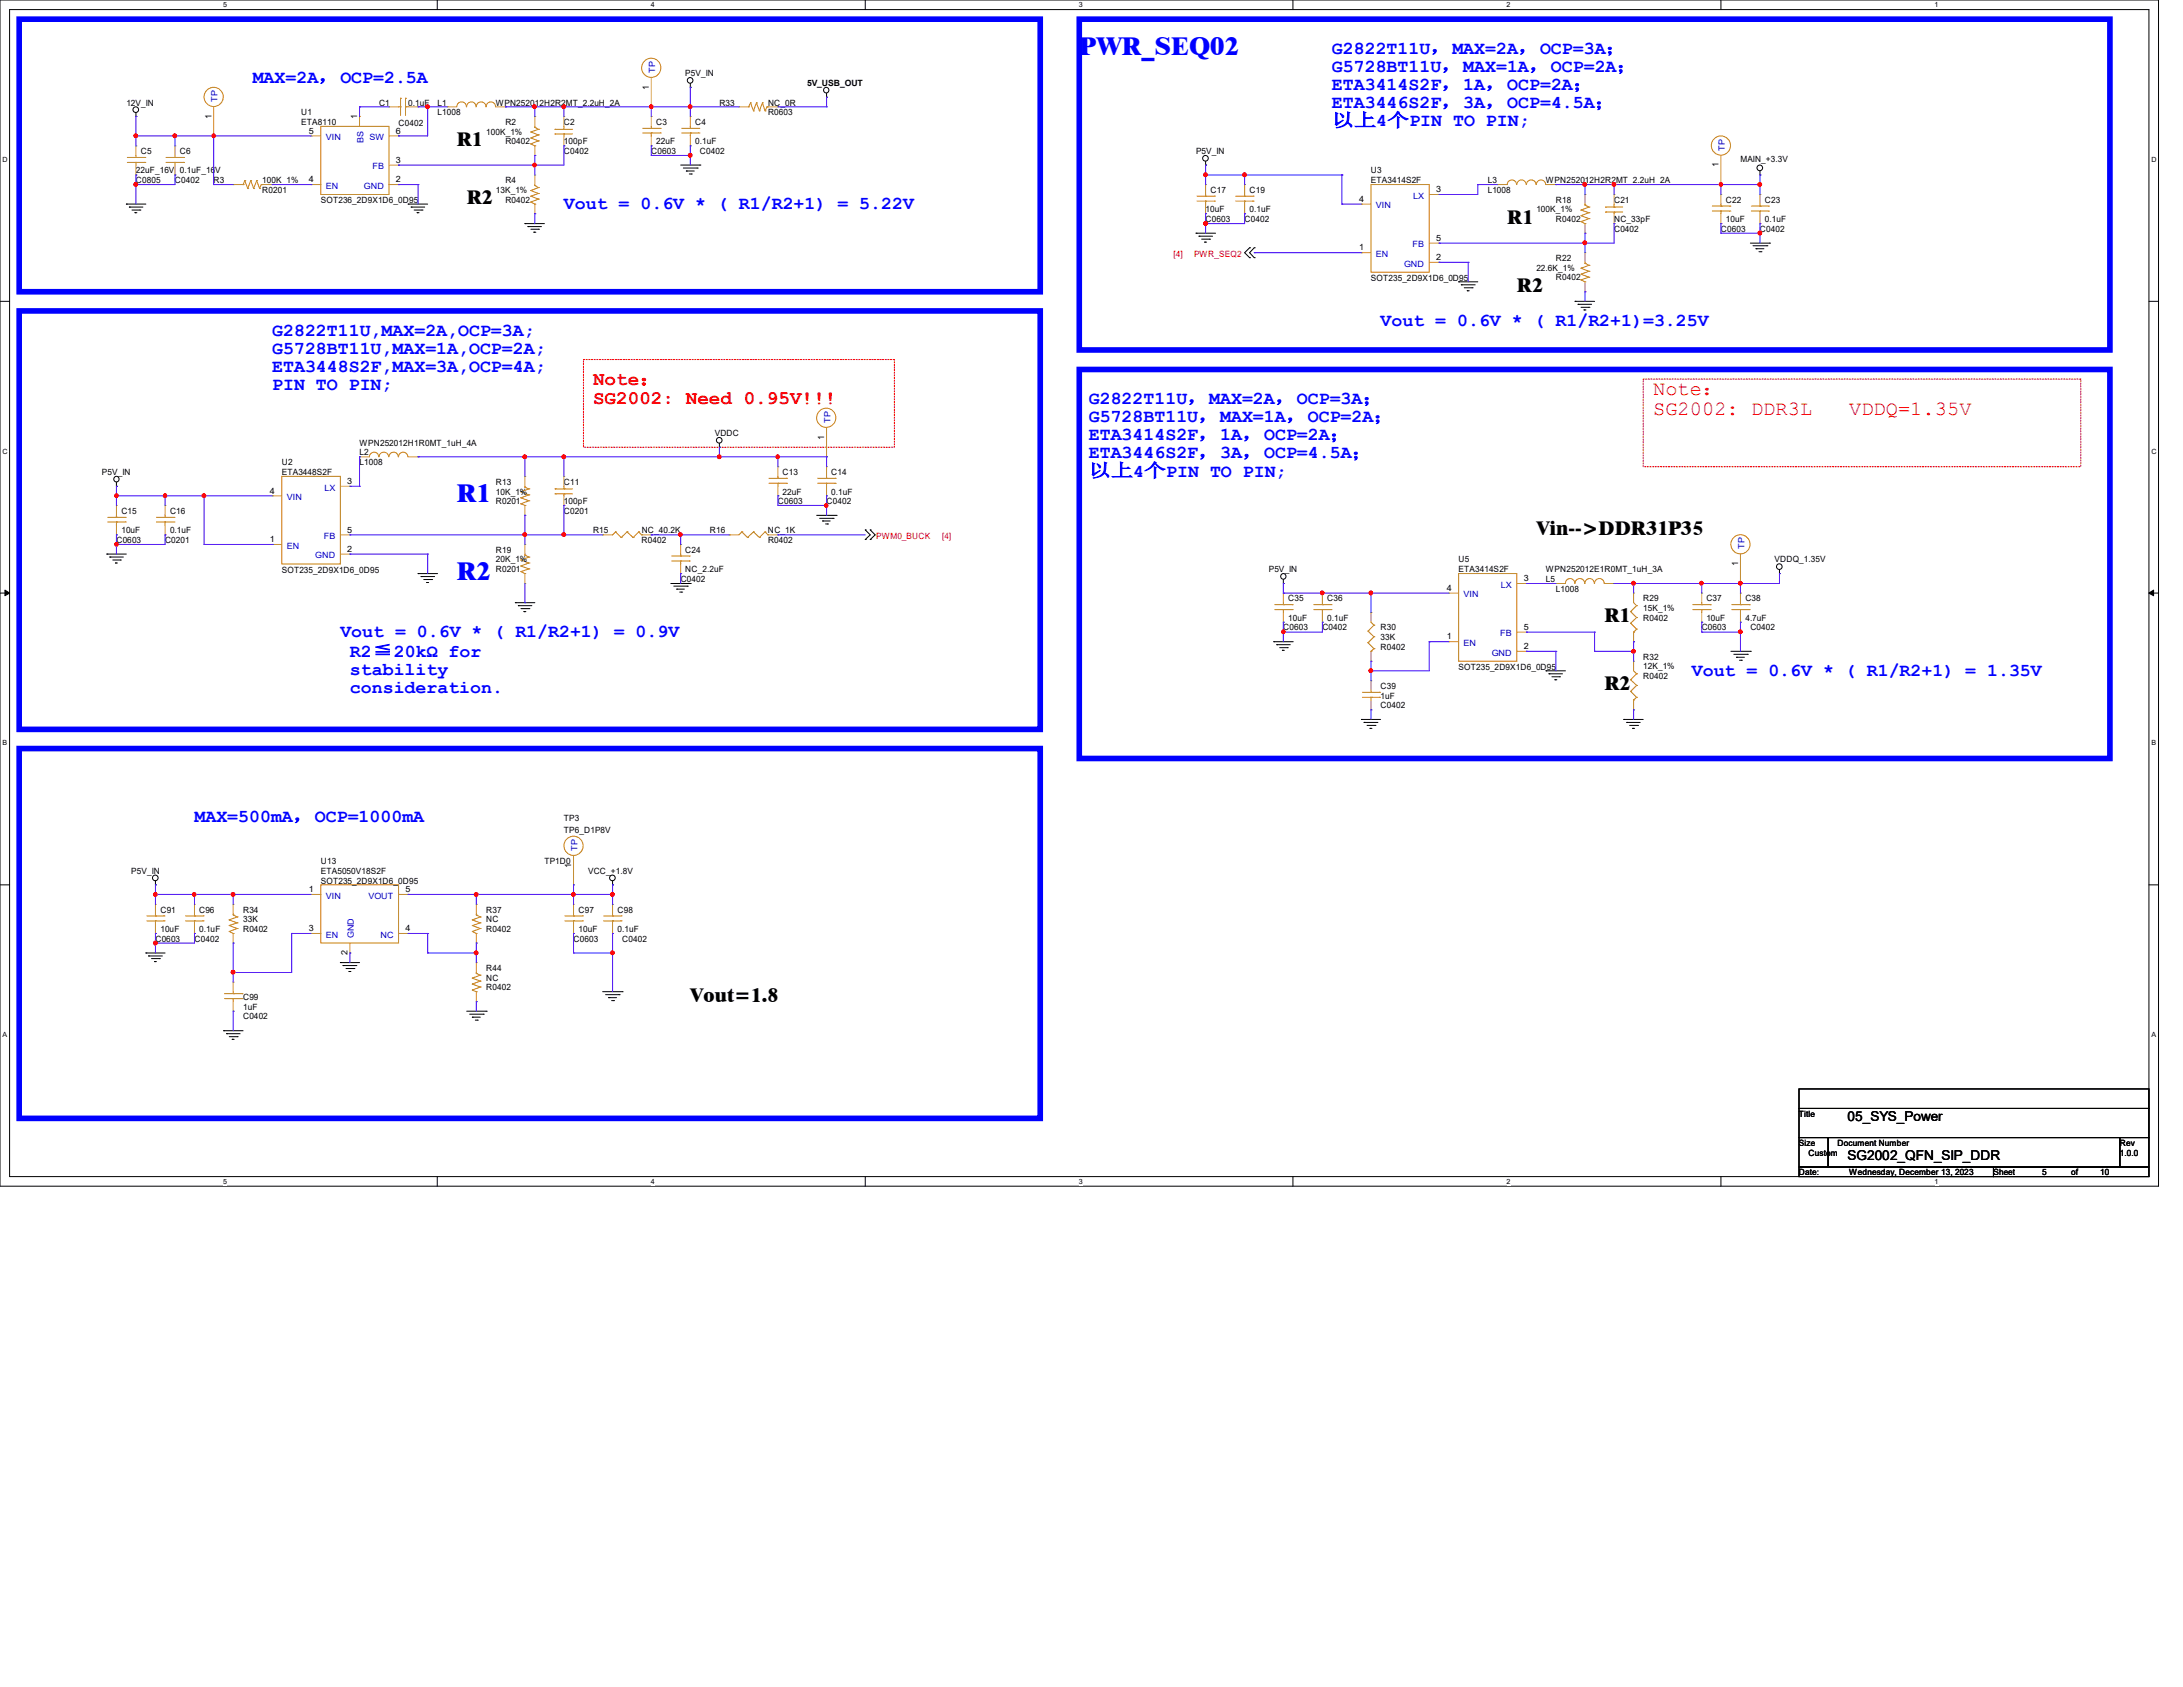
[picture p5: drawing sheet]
<svg xmlns="http://www.w3.org/2000/svg" width="279mm" height="216mm" viewBox="0 0 279 216" stroke-linecap="round" stroke-linejoin="round" font-family="sans-serif">
<defs><g id="words">
<g font-size="3.4" fill="#00f">
<text x="138.1" y="7">PWR_SEQ02</text>
<text x="58.5" y="64.2">R1</text>
<text x="58.5" y="74.2">R2</text>
</g>
<g font-size="2.6">
<text x="58.5" y="18.7">R1</text>
<text x="59.7" y="26.1">R2</text>
<text x="192.9" y="28.6">R1</text>
<text x="194.1" y="37.3">R2</text>
<text x="196.6" y="68.5">Vin--&gt;DDR31P35</text>
<text x="205.4" y="79.6">R1</text>
<text x="205.4" y="88.3">R2</text>
<text x="88.3" y="128.2">Vout=1.8</text>
</g>
<g font-size="2.6" fill="#f00">
<text x="211.6" y="50.6">Note：</text>
<text x="211.6" y="53.2">SG2002: DDR3L</text>
<text x="236.7" y="53.2">VDDQ=1.35V</text>
</g>
<g font-size="2.5" fill="#f00">
<text x="75.9" y="49.3">Note：</text>
<text x="75.9" y="51.7">SG2002: Need 0.95V!!!</text>
</g>
<g font-size="2.3" fill="#00f">
<text x="32.3" y="10.6">MAX=2A，OCP=2.5A</text>
<text x="170.5" y="6.9">G2822T11U，MAX=2A，OCP=3A；</text>
<text x="170.5" y="9.2">G5728BT11U，MAX=1A，OCP=2A；</text>
<text x="170.5" y="11.5">ETA3414S2F，1A，OCP=2A；</text>
<text x="170.5" y="13.8">ETA3446S2F，3A，OCP=4.5A；</text>
<text x="170.5" y="16.2">以上4个PIN TO PIN;</text>
<text x="72.2" y="26.8">Vout = 0.6V * ( R1/R2+1) = 5.22V</text>
<text x="176.7" y="41.7">Vout = 0.6V * ( R1/R2+1)=3.25V</text>
<text x="34.8" y="43">G2822T11U,MAX=2A,OCP=3A;</text>
<text x="34.8" y="45.3">G5728BT11U,MAX=1A,OCP=2A;</text>
<text x="34.8" y="47.6">ETA3448S2F,MAX=3A,OCP=4A;</text>
<text x="34.8" y="50">PIN TO PIN;</text>
<text x="139.4" y="51.7">G2822T11U，MAX=2A，OCP=3A；</text>
<text x="139.4" y="54">G5728BT11U，MAX=1A，OCP=2A；</text>
<text x="139.4" y="56.3">ETA3414S2F，1A，OCP=2A；</text>
<text x="139.4" y="58.7">ETA3446S2F，3A，OCP=4.5A；</text>
<text x="139.4" y="61">以上4个PIN TO PIN;</text>
<text x="43.6" y="81.5">Vout = 0.6V * ( R1/R2+1) = 0.9V</text>
<text x="44.8" y="84">R2≦20kΩ for</text>
<text x="44.8" y="86.4">stability</text>
<text x="44.8" y="88.7">consideration.</text>
<text x="216.5" y="86.5">Vout = 0.6V * ( R1/R2+1) = 1.35V</text>
<text x="24.9" y="105.2">MAX=500mA，OCP=1000mA</text>
</g>
<g font-size="1.7">
<text x="236.5" y="143.5">05_SYS_Power</text>
<text x="236.5" y="148.5">SG2002_QFN_SIP_DDR</text>
</g>
<g font-size="1.1">
<text x="83.1" y="11.5" transform="rotate(-90 83.1 11.5)">1</text>
<text x="87.7" y="9.7">P5V_IN</text>
<text x="103.3" y="11">5V_USB_OUT</text>
<text x="16.2" y="13.5">12V_IN</text>
<text x="27.1" y="15.2" transform="rotate(-90 27.1 15.2)">1</text>
<text x="38.6" y="14.7">U1</text>
<text x="38.6" y="16">ETA8110</text>
<text x="39.5" y="17.1">5</text>
<text x="45.7" y="15.3" transform="rotate(-90 45.7 15.3)">1</text>
<text x="48.5" y="13.5">C1</text>
<text x="50.7" y="17.1">6</text>
<text x="51" y="16.1">C0402</text>
<text x="52.2" y="13.5">0.1uF</text>
<text x="56" y="13.5">L1</text>
<text x="56" y="14.7">L1008</text>
<text x="62.2" y="17.2">100K_1%</text>
<text x="63.5" y="13.5">WPN252012H2R2MT_2.2uH_2A</text>
<text x="64.7" y="16">R2</text>
<text x="72.2" y="16">C2</text>
<text x="84" y="16">C3</text>
<text x="89" y="16">C4</text>
<text x="92.1" y="13.5">R33</text>
<text x="98.3" y="14.7">R0603</text>
<text x="98.3" y="13.5">NC_0R</text>
<text x="17.4" y="22.2">22uF_16V 0.1uF_16V</text>
<text x="17.4" y="23.5">C0805</text>
<text x="18" y="19.7">C5</text>
<text x="22.4" y="23.5">C0402</text>
<text x="23" y="19.7">C6</text>
<text x="27.3" y="23.5">R3</text>
<text x="33.6" y="23.5">100K_1%</text>
<text x="39.5" y="23.3">4</text>
<text x="50.7" y="23.3">2</text>
<text x="50.7" y="20.8">3</text>
<text x="64.7" y="23.5">R4</text>
<text x="64.7" y="18.5">R0402</text>
<text x="72.2" y="18.5">100pF</text>
<text x="72.2" y="19.7">C0402</text>
<text x="83.4" y="19.7">C0603</text>
<text x="84" y="18.5">22uF</text>
<text x="89" y="18.5">0.1uF</text>
<text x="89.6" y="19.7">C0402</text>
<text x="153.1" y="19.7">P5V_IN</text>
<text x="175.5" y="22.2">U3</text>
<text x="175.5" y="23.5">ETA3414S2F</text>
<text x="190.4" y="23.5">L3</text>
<text x="197.9" y="23.5">WPN252012H2R2MT_2.2uH_2A</text>
<text x="220" y="21.4" transform="rotate(-90 220 21.4)">1</text>
<text x="222.8" y="20.7">MAIN_+3.3V</text>
<text x="33.6" y="24.7">R0201</text>
<text x="41.1" y="25.9">SOT236_2D9X1D6_0D95</text>
<text x="63.5" y="24.7">13K_1%</text>
<text x="64.7" y="25.9">R0402</text>
<text x="154.3" y="27.2">10uF</text>
<text x="154.3" y="28.4">C0603</text>
<text x="154.9" y="24.7">C17</text>
<text x="159.3" y="28.4">C0402</text>
<text x="159.9" y="24.7">C19</text>
<text x="159.9" y="27.2">0.1uF</text>
<text x="173.9" y="25.8">4</text>
<text x="183.8" y="24.6">3</text>
<text x="190.4" y="24.7">L1008</text>
<text x="196.6" y="27.2">100K_1%</text>
<text x="199.1" y="25.9">R18</text>
<text x="199.1" y="28.4">R0402</text>
<text x="206.6" y="25.9">C21</text>
<text x="206.6" y="28.4">NC_33pF</text>
<text x="206.6" y="29.7">C0402</text>
<text x="220.3" y="29.7">C0603</text>
<text x="220.9" y="25.9">C22</text>
<text x="220.9" y="28.4">10uF</text>
<text x="225.3" y="29.7">C0402</text>
<text x="225.9" y="25.9">C23</text>
<text x="225.9" y="28.4">0.1uF</text>
<text x="173.9" y="32">1</text>
<text x="183.8" y="33.3">2</text>
<text x="183.8" y="30.8">5</text>
<text x="196.6" y="34.6">22.6K_1%</text>
<text x="199.1" y="33.4">R22</text>
<text x="199.1" y="35.9">R0402</text>
<text x="175.5" y="36">SOT235_2D9X1D6_0D95</text>
<text x="36.1" y="59.5">U2</text>
<text x="46" y="58.3">L2</text>
<text x="46" y="57.1">WPN252012H1R0MT_1uH_4A</text>
<text x="46" y="59.5">L1008</text>
<text x="91.5" y="55.8">VDDC</text>
<text x="105.5" y="56.3" transform="rotate(-90 105.5 56.3)">1</text>
<text x="13" y="60.8">P5V_IN</text>
<text x="15.5" y="65.7">C15</text>
<text x="21.8" y="65.7">C16</text>
<text x="34.5" y="63.2">4</text>
<text x="36.1" y="60.8">ETA3448S2F</text>
<text x="44.4" y="61.9">3</text>
<text x="63.5" y="62">R13</text>
<text x="63.5" y="63.3">10K_1%</text>
<text x="63.5" y="64.5">R0201</text>
<text x="72.2" y="62">C11</text>
<text x="72.2" y="64.5">100pF</text>
<text x="72.2" y="65.7">C0201</text>
<text x="99.6" y="64.5">C0603</text>
<text x="100.2" y="60.8">C13</text>
<text x="100.2" y="63.3">22uF</text>
<text x="105.8" y="64.5">C0402</text>
<text x="106.4" y="60.8">C14</text>
<text x="106.4" y="63.3">0.1uF</text>
<text x="14.9" y="69.5">C0603</text>
<text x="15.5" y="68.2">10uF</text>
<text x="21.1" y="69.5">C0201</text>
<text x="21.8" y="68.2">0.1uF</text>
<text x="34.5" y="69.4">1</text>
<text x="44.4" y="70.6">2</text>
<text x="44.4" y="68.2">5</text>
<text x="63.5" y="70.7">R19</text>
<text x="63.5" y="72">20K_1%</text>
<text x="75.9" y="68.2">R15</text>
<text x="82.1" y="69.5">R0402</text>
<text x="82.1" y="68.2">NC_40.2K</text>
<text x="87.7" y="70.7">C24</text>
<text x="90.8" y="68.2">R16</text>
<text x="98.3" y="68.2">NC_1K</text>
<text x="98.3" y="69.5">R0402</text>
<text x="186.7" y="72">U5</text>
<text x="227.1" y="72">VDDQ_1.35V</text>
<text x="36.1" y="73.4">SOT235_2D9X1D6_0D95</text>
<text x="63.5" y="73.2">R0201</text>
<text x="87.1" y="74.5">C0402</text>
<text x="87.7" y="73.2">NC_2.2uF</text>
<text x="162.4" y="73.2">P5V_IN</text>
<text x="164.9" y="77">C35</text>
<text x="169.9" y="77">C36</text>
<text x="185.2" y="75.6">4</text>
<text x="186.7" y="73.2">ETA3414S2F</text>
<text x="195" y="74.4">3</text>
<text x="197.9" y="74.5">L5</text>
<text x="197.9" y="73.2">WPN252012E1R0MT_1uH_3A</text>
<text x="199.1" y="75.7">L1008</text>
<text x="210.3" y="77">R29</text>
<text x="218.4" y="77">C37</text>
<text x="222.5" y="72.4" transform="rotate(-90 222.5 72.4)">1</text>
<text x="223.4" y="77">C38</text>
<text x="164.3" y="80.7">C0603</text>
<text x="164.9" y="79.5">10uF</text>
<text x="169.2" y="80.7">C0402</text>
<text x="169.9" y="79.5">0.1uF</text>
<text x="176.7" y="80.7">R30</text>
<text x="176.7" y="82">33K</text>
<text x="176.7" y="83.2">R0402</text>
<text x="185.2" y="81.8">1</text>
<text x="195" y="83.1">2</text>
<text x="195" y="80.6">5</text>
<text x="210.3" y="78.2">15K_1%</text>
<text x="210.3" y="79.5">R0402</text>
<text x="217.8" y="80.7">C0603</text>
<text x="218.4" y="79.5">10uF</text>
<text x="223.4" y="79.5">4.7uF</text>
<text x="224" y="80.7">C0402</text>
<text x="176.7" y="88.2">C39</text>
<text x="176.7" y="89.4">1uF</text>
<text x="186.7" y="85.8">SOT235_2D9X1D6_0D95</text>
<text x="210.3" y="84.4">R32</text>
<text x="210.3" y="85.7">12K_1%</text>
<text x="210.3" y="86.9">R0402</text>
<text x="176.7" y="90.6">C0402</text>
<text x="72.2" y="105.1">TP3</text>
<text x="72.2" y="106.6">TP6_D1P8V</text>
<text x="16.8" y="111.8">P5V_IN</text>
<text x="41.1" y="110.6">U13</text>
<text x="41.1" y="111.8">ETA5050V18S2F</text>
<text x="41.1" y="113.1">SOT235_2D9X1D6_0D95</text>
<text x="69.7" y="110.6">TP1D0</text>
<text x="73.1" y="111" transform="rotate(-90 73.1 111)">1</text>
<text x="75.3" y="111.8">VCC_+1.8V</text>
<text x="20.5" y="116.8">C91</text>
<text x="20.5" y="119.3">10uF</text>
<text x="25.5" y="116.8">C96</text>
<text x="25.5" y="119.3">0.1uF</text>
<text x="31.1" y="116.8">R34</text>
<text x="31.1" y="118">33K</text>
<text x="31.1" y="119.3">R0402</text>
<text x="39.5" y="114.2">1</text>
<text x="39.5" y="119.2">3</text>
<text x="51.9" y="119.2">4</text>
<text x="51.9" y="114.2">5</text>
<text x="62.2" y="116.8">R37</text>
<text x="62.2" y="118">NC</text>
<text x="62.2" y="119.3">R0402</text>
<text x="74" y="116.8">C97</text>
<text x="74" y="119.3">10uF</text>
<text x="79" y="116.8">C98</text>
<text x="79" y="119.3">0.1uF</text>
<text x="19.9" y="120.5">C0603</text>
<text x="24.9" y="120.5">C0402</text>
<text x="44.5" y="122.2" transform="rotate(-90 44.5 122.2)">2</text>
<text x="62.2" y="124.2">R44</text>
<text x="62.2" y="125.5">NC</text>
<text x="73.4" y="120.5">C0603</text>
<text x="79.6" y="120.5">C0402</text>
<text x="31.1" y="128">C99</text>
<text x="31.1" y="129.2">1uF</text>
<text x="31.1" y="130.5">C0402</text>
<text x="62.2" y="126.7">R0402</text>
<text x="230.2" y="142.9">Title</text>
<text x="230.2" y="146.6">Size</text>
<text x="231.5" y="147.9">Custom</text>
<text x="235.2" y="146.6">Document Number</text>
<text x="271.3" y="146.6">Rev</text>
<text x="271.3" y="147.9">1.0.0</text>
<text x="230.2" y="150.4">Date:</text>
<text x="236.7" y="150.4">Wednesday, December 13, 2023</text>
<text x="255.1" y="150.4">Sheet</text>
<text x="261.4" y="150.4">5</text>
<text x="265.1" y="150.4">of</text>
<text x="268.8" y="150.4">10</text>
</g>
<g font-size="1.1" fill="#00c">
<text x="83.9" y="9.3" transform="rotate(-90 83.9 9.3)">TP</text>
<text x="27.9" y="13" transform="rotate(-90 27.9 13)">TP</text>
<text x="41.7" y="17.9">VIN</text>
<text x="47.3" y="17.9">SW</text>
<text x="46.5" y="18.3" transform="rotate(-90 46.5 18.3)">BS</text>
<text x="47.7" y="21.7">FB</text>
<text x="220.8" y="19.3" transform="rotate(-90 220.8 19.3)">TP</text>
<text x="41.7" y="24.2">EN</text>
<text x="46.6" y="24.2">GND</text>
<text x="176.1" y="26.7">VIN</text>
<text x="180.9" y="25.4">LX</text>
<text x="176.1" y="32.9">EN</text>
<text x="179.7" y="34.1">GND</text>
<text x="180.8" y="31.7">FB</text>
<text x="106.3" y="54.1" transform="rotate(-90 106.3 54.1)">TP</text>
<text x="36.7" y="64">VIN</text>
<text x="41.5" y="62.8">LX</text>
<text x="36.7" y="70.2">EN</text>
<text x="40.3" y="71.5">GND</text>
<text x="41.4" y="69">FB</text>
<text x="223.3" y="70.3" transform="rotate(-90 223.3 70.3)">TP</text>
<text x="187.3" y="76.5">VIN</text>
<text x="192.1" y="75.2">LX</text>
<text x="187.3" y="82.7">EN</text>
<text x="190.9" y="83.9">GND</text>
<text x="192" y="81.4">FB</text>
<text x="73.9" y="108.9" transform="rotate(-90 73.9 108.9)">TP</text>
<text x="41.7" y="115">VIN</text>
<text x="47.2" y="115">VOUT</text>
<text x="41.7" y="120">EN</text>
<text x="45.3" y="120.1" transform="rotate(-90 45.3 120.1)">GND</text>
<text x="48.7" y="120">NC</text>
</g>
<g font-size="1.1" fill="#f00">
<text x="150.2" y="32.9">[4]</text>
<text x="152.8" y="32.9">PWR_SEQ2</text>
<text x="112.1" y="69">PWM0_BUCK</text>
<text x="120.6" y="69">[4]</text>
</g>
<g font-size=".9">
<text x="28.6" y=".9">5</text>
<text x="83.3" y=".9">4</text>
<text x="138.1" y=".9">3</text>
<text x="192.8" y=".9">2</text>
<text x="247.6" y=".9">1</text>
<text x=".3" y="20.7">D</text>
<text x="275.4" y="20.7">D</text>
<text x=".3" y="58">C</text>
<text x="275.4" y="58">C</text>
<text x=".3" y="95.4">B</text>
<text x="275.4" y="95.4">B</text>
<text x=".3" y="132.7">A</text>
<text x="275.4" y="132.7">A</text>
<text x="28.6" y="151.5">5</text>
<text x="83.3" y="151.5">4</text>
<text x="138.1" y="151.5">3</text>
<text x="192.8" y="151.5">2</text>
<text x="247.6" y="151.5">1</text>
</g>
</g></defs>
<path d="M0 0h276.3v151.8h-276.3zM1.2 1.2h273.8v149.4h-273.8z" fill="none" stroke="#000" stroke-width=".13"/>
<g fill="#fff">
<path d="M28.6 .1h.5v1h-.5z"/>
<path d="M28.6 150.7h.5v1h-.5z"/>
</g>
<path d="M56 0v1.2M56 150.6v1.2" fill="none" stroke="#000" stroke-width=".13"/>
<g fill="#fff">
<path d="M83.3 .1h.5v1h-.5z"/>
<path d="M83.3 150.7h.5v1h-.5z"/>
</g>
<path d="M110.7 0v1.2M110.7 150.6v1.2" fill="none" stroke="#000" stroke-width=".13"/>
<g fill="#fff">
<path d="M138.1 .1h.5v1h-.5z"/>
<path d="M138.1 150.7h.5v1h-.5z"/>
</g>
<path d="M165.5 0v1.2M165.5 150.6v1.2" fill="none" stroke="#000" stroke-width=".13"/>
<g fill="#fff">
<path d="M192.8 .1h.5v1h-.5z"/>
<path d="M192.8 150.7h.5v1h-.5z"/>
</g>
<path d="M220.3 0v1.2M220.3 150.6v1.2" fill="none" stroke="#000" stroke-width=".13"/>
<g fill="#fff">
<path d="M247.6 .1h.5v1h-.5z"/>
<path d="M247.6 150.7h.5v1h-.5z"/>
<path d="M.3 19.9h.7v1h-.7z"/>
<path d="M275.4 19.9h.6v1h-.6z"/>
<path d="M.3 57.2h.7v1.1h-.7z"/>
<path d="M275.4 57.2h.6v1.1h-.6z"/>
</g>
<path d="M0 38.6h1.2M275 38.6h1.3" fill="none" stroke="#000" stroke-width=".13"/>
<g fill="#fff">
<path d="M.3 94.6h.6v1h-.6z"/>
<path d="M275.4 94.6h.6v1h-.6z"/>
</g>
<path d="M0 75.9h1.2M275 75.9h1.3" fill="none" stroke="#000" stroke-width=".13"/>
<path d="M.6 75.5l.6 .4-.6 .3zM275 75.9l.6-.4v.7z" fill="#000" stroke="#000" stroke-width=".13"/>
<g fill="#fff">
<path d="M.3 131.9h.6v1h-.6z"/>
<path d="M275.4 131.9h.5v1h-.5z"/>
</g>
<g fill="none" stroke="#000" stroke-width=".13">
<path d="M17.4 14.9h.1M17.4 14.4v.5M88.3 11.2h.1M88.3 10.7v.5M105.8 12.4h.1M105.8 11.9v.5M16.2 26.1h.1M16.2 26.1h2.5M16.6 26.5h.1M16.6 26.5h1.7M16.9 26.9h1M17.3 27.2h.1"/>
<path d="M17.3 27.2h.2M17.9 26.9h.1M52.2 26.1h.1M52.2 26.1h2.5M52.6 26.5h.1M52.6 26.5h1.8M53 26.9h1M53.4 27.2h.1M53.4 27.2h.2M54 26.9h.1M67.2 28.6h.1M67.2 28.6h2.5"/>
<path d="M67.6 29h.1M67.6 29h1.7M67.9 29.3h1M68.3 29.7h.1M68.3 29.7h.3M68.9 29.3h.1M87.1 21.1h2.5M87.5 21.5h1.7M87.8 21.9h.1M87.8 21.9h1.1M88.2 22.3h.3M88.5 22.3h.1"/>
<path d="M89.2 21.5h.1M89.6 21.1h.1M153.1 29.8h.1M153.1 29.8h2.5M153.5 30.2h.1M153.5 30.2h1.7M153.8 30.6h1M154.2 31h.1M154.2 31h.2M154.3 21.1h.1M154.3 20.7v.4M154.8 30.6h.1"/>
<path d="M159.9 31.7h.1M159.9 33h.1M159.9 31.7l-.6 .6 .6 .7M160.5 31.7h.1M160.5 33h.1M160.5 31.7l-.6 .6 .6 .7M186.7 36.1h.1M186.7 36.1h2.4M187 36.4h.1M187 36.4h1.8M187.4 36.8h1M187.8 37.2h.1"/>
<path d="M187.8 37.2h.2M188.4 36.8h.1M201.6 38.6h.1M201.6 38.6h2.5M202 38.9h.1M202 38.9h1.7M202.4 39.3h1M202.7 39.7h.1M202.7 39.7h.3M203.4 39.3h.1M224 31.1h2.5M224.4 31.5h1.7"/>
<path d="M224.7 31.8h.1M224.7 31.8h1.1M225.1 32.2h.3M225.3 22.4h.1M225.3 21.9v.5M225.4 32.2h.1M226.1 31.5h.1M226.5 31.1h.1M92.1 57.2h.1M92.1 56.7v.5M13.7 70.9h.1M13.7 70.9h2.5"/>
<path d="M14.1 71.3h.1M14.1 71.3h1.7M14.4 71.7h1M14.8 72.1h.1M14.8 72.1h.2M14.9 62.2h.1M14.9 61.7v.5M15.4 71.7h.1M53.5 73.4h.1M53.5 73.4h2.5M53.9 73.8h.1M53.9 73.8h1.7"/>
<path d="M54.2 74.2h1M54.6 74.5h.1M54.6 74.5h.3M55.2 74.2h.1M66 77.1h.1M66 77.1h2.5M66.3 77.5h.1M66.3 77.5h1.8M66.7 77.9h1M67.1 78.3h.1M67.1 78.3h.2M67.7 77.9h.1"/>
<path d="M85.9 74.7h2.4M86.2 75h1.8M86.6 75.4h.1M86.6 75.4h1M87 75.8h.2M87.2 75.8h.1M88 75h.1M88.3 74.7h.1M104.5 66h2.5M104.9 66.3h1.7M105.3 66.7h.1M105.3 66.7h1"/>
<path d="M105.7 67.1h.2M105.9 67.1h.1M106.6 66.3h.1M107 66h.1M110.7 67.8h.1M110.7 69h.1M110.7 67.8l.7 .7-.7 .5M111.4 67.8h.1M111.4 69h.1M111.4 67.8l.6 .7-.6 .5M164.3 74.7h.1M164.3 74.2v.5"/>
<path d="M227.8 73.4h.1M227.8 72.9v.5M163 82.1h.1M163 82.1h2.5M163.4 82.5h.1M163.4 82.5h1.7M163.8 82.9h1M164.1 83.2h.1M164.1 83.2h.3M164.8 82.9h.1M174.2 92.1h.1M174.2 92.1h2.5"/>
<path d="M174.6 92.5h.1M174.6 92.5h1.8M175 92.8h1M175.3 93.2h.1M175.3 93.2h.3M176 92.8h.1M197.9 85.9h.1M197.9 85.9h2.5M198.2 86.2h.1M198.2 86.2h1.8M198.6 86.6h1M199 87h.1"/>
<path d="M199 87h.3M199.6 86.6h.1M207.8 92.1h.1M207.8 92.1h2.5M208.2 92.5h.1M208.2 92.5h1.7M208.6 92.8h1M209 93.2h.1M209 93.2h.2M209.6 92.8h.1M221.5 83.4h2.5M221.9 83.7h1.7"/>
<path d="M222.2 84.1h.1M222.2 84.1h1.1M222.6 84.5h.3M222.9 84.5h.1M223.6 83.7h.1M224 83.4h.1M0 113.2h1.2M19.9 113.2h.1M19.9 112.7v.5M78.4 113.2h.1M78.4 112.7v.5M275 113.2h1.3"/>
<path d="M18.7 122h.1M18.7 122h2.4M19 122.3h.1M19 122.3h1.8M19.4 122.7h1M19.8 123.1h.1M19.8 123.1h.2M20.4 122.7h.1M28.6 131.9h.1M28.6 131.9h2.5M29 132.3h.1M29 132.3h1.7"/>
<path d="M29.3 132.7h1.1M29.7 133h.1M29.7 133h.3M30.4 132.7h.1M43.6 123.2h.1M43.6 123.2h2.4M43.9 123.6h.1M43.9 123.6h1.8M44.3 124h1M44.7 124.3h.1M44.7 124.3h.2M45.3 124h.1"/>
<path d="M59.7 129.4h2.5M60.1 129.8h1.7M60.5 130.2h.1M60.5 130.2h1M60.8 130.6h.3M61.1 130.6h.1M61.8 129.8h.1M62.2 129.4h.1M77.1 126.9h2.5M77.5 127.3h1.7M77.9 127.7h.1M77.9 127.7h1"/>
<path d="M78.3 128.1h.2M78.5 128.1h.1M79.2 127.3h.1M79.6 126.9h.1M230.3 139.4h44.7v2.5h-44.7zM230.3 141.9h44.7v3.7h-44.7zM230.3 145.6h3.7v3.8h-3.7zM230.3 149.4h24.8v1.2h-24.8zM234 145.6h37.3v3.8h-37.3zM255.1 149.4h19.9v1.2h-19.9zM271.3 145.6h3.7v3.8h-3.7z"/>
<circle cx="17.4" cy="14" r=".36"/>
<circle cx="88.3" cy="10.3" r=".36"/>
<circle cx="105.7" cy="11.5" r=".35"/>
<circle cx="154.3" cy="20.3" r=".36"/>
<circle cx="225.2" cy="21.5" r=".36"/>
<circle cx="92.1" cy="56.3" r=".36"/>
<circle cx="14.9" cy="61.3" r=".35"/>
<circle cx="164.2" cy="73.8" r=".35"/>
<circle cx="227.7" cy="72.5" r=".36"/>
<circle cx="19.9" cy="112.4" r=".36"/>
<circle cx="78.4" cy="112.4" r=".36"/>
</g>
<path d="M2.5 2.5h130.6v34.8h-130.6zM138.1 2.5h131.9v42.3h-131.9zM2.5 39.8h130.6v53.5h-130.6zM138.1 47.3h131.9v49.8h-131.9zM2.5 95.8h130.6v47.3h-130.6z" fill="none" stroke="#00f" stroke-width=".72"/>
<path d="M74.7 46h39.8v11.2h-39.8zM210.3 48.5h56v11.2h-56z" fill="none" stroke="#f00" stroke-width=".13"/>
<g fill="none" stroke="#cc8006" stroke-width=".13">
<path d="M17.4 19.9v.3M22.4 19.9v.3M41.1 16.2h8.7v8.7h-8.7zM51 13.7h.3M51.3 13.7h.1M51.3 12.6h.1M51.3 12.6v2.2M51.9 12.6h.1M51.9 13.7h.1M51.9 13.7h.3M51.9 12.6v2.2M59.7 13.7a.61 .61 0 0 0-.6-.7 .61 .61 0 0 0-.6 .7"/>
<path d="M60.9 13.7a.59 .59 0 0 0-.6-.7 .59 .59 0 0 0-.6 .7M62.2 13.7a.61 .61 0 0 0-.6-.7 .61 .61 0 0 0-.6 .7M63.4 13.7a.59 .59 0 0 0-.6-.7 .59 .59 0 0 0-.6 .7M67.9 16.9h.1M67.9 17.7h.1M67.9 18.4h.1M67.9 16.9l1 .4M67.9 17.7l1 .3M67.9 18.4l.6 .3M68.5 18.7h.1M68.5 16.3h.1M68.5 16.2v.1"/>
<path d="M68.5 16.3l.4 .3M68.9 16.6h.1M68.9 17.3h.1M68.9 18h.1M68.9 16.6l-1 .3M68.9 17.3l-1 .4M68.9 18l-1 .4M71 16.6h.1M71 17.1h.1M71 16.6h2.3M71 17.1h2.3M72.2 17.1h.1"/>
<path d="M72.2 16.6h.1M72.2 16.2v.4M72.2 17.1v.3M82.3 17h2.2M82.3 16.4h2.2M83.4 16.4h.1M83.4 17h.1M83.4 16.2v.2M83.4 17v.4M84.5 17h.1M84.5 16.4h.1M87.2 17h2.3"/>
<path d="M87.2 16.4h2.3M88.3 16.4h.1M88.3 17h.1M88.3 16.2v.2M88.3 17v.4M89.5 17h.1M89.5 16.4h.1M95.8 13.7h.1M96.1 13.2h.1M96.1 13.2l.3 1M96.1 13.2l-.3 .5M96.4 14.2h.1"/>
<path d="M96.8 13.2h.1M96.8 13.2l.4 1M96.8 13.2l-.4 1M97.2 14.2h.1M97.6 13.2h.1M97.6 13.2l.3 1M97.6 13.2l-.4 1M97.9 14.2h.1M98.2 13.7h.1M98.2 13.7l-.3 .5M16.3 20.8h2.2M16.3 20.2h2.2"/>
<path d="M17.4 20.2h.1M17.4 20.8h.1M17.4 20.8v.3M18.5 20.8h.1M18.5 20.2h.1M21.3 20.8h2.2M21.3 20.2h2.2M22.4 20.2h.1M22.4 20.8h.1M22.4 20.8v.3M23.5 20.8h.1M23.5 20.2h.1"/>
<path d="M31.1 23.6h.1M31.3 23.1h.1M31.3 23.1l.4 1M31.3 23.1l-.2 .5M31.7 24.1h.1M32.1 23.1h.1M32.1 23.1l.4 1M32.1 23.1l-.4 1M32.5 24.1h.1M32.9 23.1h.1M32.9 23.1l.3 1M32.9 23.1l-.4 1"/>
<path d="M33.2 24.1h.1M33.4 23.6h.1M33.4 23.6l-.2 .5M33.4 23.6h.2M67.9 24.4h.1M67.9 25.1h.1M67.9 25.9h.1M67.9 24.4l1 .4M67.9 25.1l1 .4M67.9 25.9l.6 .2M68.5 26.1h.1M68.5 23.7h.1"/>
<path d="M68.5 23.7l.4 .3M68.5 23.6v.1M68.9 24h.1M68.9 24.8h.1M68.9 25.5h.1M68.9 24l-1 .4M68.9 24.8l-1 .3M68.9 25.5l-1 .4M153.2 25.7h2.2M153.2 25.1h2.2M154.3 25.1h.1M154.3 25.7h.1"/>
<path d="M154.3 24.9v.2M154.3 25.7v.4M155.4 25.7h.1M155.4 25.1h.1M158.2 25.7h2.2M158.2 25.1h2.2M159.3 25.1h.1M159.3 25.7h.1M159.3 24.9v.2M159.3 25.7v.4M160.4 25.7h.1M160.4 25.1h.1"/>
<path d="M175.5 23.6h7.4v11.2h-7.4zM192.9 23.6a.59 .59 0 0 1 .6-.6 .59 .59 0 0 1 .6 .6M194.1 23.6a.59 .59 0 0 1 .6-.6 .59 .59 0 0 1 .6 .6M195.4 23.6a.61 .61 0 0 1 .6-.6 .61 .61 0 0 1 .6 .6M196.6 23.6a.59 .59 0 0 1 .6-.6 .59 .59 0 0 1 .6 .6M202.4 26.9h.1M202.4 27.6h.1M202.4 28.4h.1M202.4 34.3h.1M202.4 35.1h.1M202.4 35.8h.1M202.4 26.9l1 .3"/>
<path d="M202.4 27.6l1 .4M202.4 28.4l.5 .2M202.4 34.3l1 .4M202.4 35.1l1 .4M202.4 35.8l.5 .3M202.9 28.6h.1M202.9 26.2h.1M202.9 36.1h.1M202.9 33.7h.1M202.9 26.2l.5 .3M202.9 26.1v.1M202.9 33.6v.1"/>
<path d="M202.9 33.7l.5 .3M203.4 26.5h.1M203.4 27.2h.1M203.4 28h.1M203.4 34h.1M203.4 34.7h.1M203.4 35.5h.1M203.4 26.5l-1 .4M203.4 27.2l-1 .4M203.4 28l-1 .4M203.4 34l-1 .3M203.4 34.7l-1 .4"/>
<path d="M203.4 35.5l-1 .3M205.5 26.5h.1M205.5 27.1h.1M205.5 26.5h2.2M205.5 27.1h2.2M206.6 27.1h.1M206.6 26.5h.1M206.6 26.1v.4M206.6 27.1v.2M219.2 27h2.2M219.2 26.4h2.2M220.3 26.4h.1"/>
<path d="M220.3 27h.1M220.3 26.1v.3M220.3 27v.3M221.4 27h.1M221.4 26.4h.1M224.2 27h2.2M224.2 26.4h2.2M225.3 26.4h.1M225.3 27h.1M225.3 26.1v.3M225.3 27v.3M226.4 27h.1"/>
<path d="M226.4 26.4h.1M47.3 58.5a.59 .59 0 0 1 .6-.6 .59 .59 0 0 1 .6 .6M48.5 58.5a.61 .61 0 0 1 .6-.6 .61 .61 0 0 1 .6 .6M49.8 58.5a.59 .59 0 0 1 .6-.6 .59 .59 0 0 1 .6 .6M51 58.5a.59 .59 0 0 1 .6-.6 .59 .59 0 0 1 .6 .6M13.8 66.8h2.2M13.8 66.2h2.2M14.9 66.2h.1M14.9 66.8h.1M14.9 66v.2M14.9 66.8v.4M16 66.8h.1"/>
<path d="M16 66.2h.1M20 66.8h2.3M20 66.2h2.3M21.1 66.2h.1M21.1 66.8h.1M21.1 66v.2M21.1 66.8v.4M22.3 66.8h.1M22.3 66.2h.1M36.1 61h7.5v11.2h-7.5zM66.7 62.9h.1M66.7 63.7h.1"/>
<path d="M66.7 64.5h.1M66.7 71.7h.1M66.7 72.4h.1M66.7 73.2h.1M66.7 62.9l1 .4M66.7 63.7l1 .4M66.7 64.5l.5 .2M66.7 71.7l1 .4M66.7 72.4l1 .4M66.7 73.2l.5 .2M67.2 64.7h.1M67.2 62.4h.1"/>
<path d="M67.2 73.4h.1M67.2 71h.1M67.2 62.4l.5 .2M67.2 62.2v.2M67.2 70.9v.1M67.2 71l.5 .3M67.7 62.6h.1M67.7 63.3h.1M67.7 64.1h.1M67.7 71.3h.1M67.7 72.1h.1M67.7 72.8h.1"/>
<path d="M67.7 62.6l-1 .3M67.7 63.3l-1 .4M67.7 64.1l-1 .4M67.7 71.3l-1 .4M67.7 72.1l-1 .3M67.7 72.8l-1 .4M71 62.6h.1M71 63.2h.1M71 62.6h2.3M71 63.2h2.3M72.2 63.2h.1M72.2 62.6h.1"/>
<path d="M72.2 62.2v.4M72.2 63.2v.3M78.8 68.1h.1M78.8 68.1l-.4 .4M78.8 68.1l.7 .7M79.5 68.8h.1M80.3 68.1h.1M80.3 68.1l-.8 .7M80.3 68.1l.7 .7M81 68.8h.1M81.7 68.1h.1M81.7 68.1l-.7 .7"/>
<path d="M81.7 68.1l.4 .4M82.1 68.5h.1M86 71.8h2.2M86 71.2h2.2M87.1 71.2h.1M87.1 71.8h.1M87.1 70.9v.3M87.1 71.8v.4M88.2 71.8h.1M88.2 71.2h.1M95 68.1h.1M95 68.1l-.4 .4"/>
<path d="M95 68.1l.7 .7M95.7 68.8h.1M96.4 68.1h.1M96.4 68.1l-.7 .7M96.4 68.1l.8 .7M97.2 68.8h.1M97.9 68.1h.1M97.9 68.1l-.7 .7M97.9 68.1l.4 .4M98.3 68.5h.1M98.4 61.8h2.3M98.4 61.2h2.3"/>
<path d="M99.6 61.2h.1M99.6 61.8h.1M99.6 61v.2M99.6 61.8v.4M100.7 61.8h.1M100.7 61.2h.1M104.6 61.8h2.3M104.6 61.2h2.3M105.8 61.2h.1M105.8 61.8h.1M105.8 61v.2M105.8 61.8v.4"/>
<path d="M106.9 61.8h.1M106.9 61.2h.1M163.2 78h2.2M163.2 77.4h2.2M164.3 77.4h.1M164.3 78h.1M164.3 77.1v.3M164.3 78v.4M165.4 78h.1M165.4 77.4h.1M168.1 78h2.2M168.1 77.4h2.2"/>
<path d="M169.2 77.4h.1M169.2 78h.1M169.2 77.1v.3M169.2 78v.4M170.3 78h.1M170.3 77.4h.1M175.5 79.6l.4 .4M186.7 73.4h7.4v11.2h-7.4zM201.5 74.7a.59 .59 0 0 0-.5-.7 .59 .59 0 0 0-.6 .7M202.8 74.7a.61 .61 0 0 0-.6-.7 .61 .61 0 0 0-.6 .7M204 74.7a.59 .59 0 0 0-.5-.7 .59 .59 0 0 0-.6 .7M205.3 74.7a.61 .61 0 0 0-.6-.7 .61 .61 0 0 0-.6 .7"/>
<path d="M208.7 78.3h.1M208.7 79.8h.1M208.7 78.3l.8 .7M208.7 79.8l.8 .7M209.1 77.1l.4 .4M209.5 77.5h.1M209.5 79h.1M209.5 77.5l-.8 .8M209.5 79l-.8 .8M216.7 78h2.2M216.7 77.4h2.2M217.8 77.4h.1"/>
<path d="M217.8 78h.1M217.8 77.1v.3M217.8 78v.4M218.9 78h.1M218.9 77.4h.1M221.7 78h2.2M221.7 77.4h2.2M222.8 77.4h.1M222.8 78h.1M222.8 77.1v.3M222.8 78v.4M223.9 78h.1"/>
<path d="M223.9 77.4h.1M174.4 89.2h2.2M174.4 88.6h2.2M175.1 80.8h.1M175.1 82.3h.1M175.1 80.8l.8 .7M175.1 82.3l.8 .7M175.5 88.6h.1M175.5 89.2h.1M175.5 83.4h.1M175.5 88.3v.3M175.5 89.2v.4"/>
<path d="M175.9 80h.1M175.9 81.5h.1M175.9 83h.1M175.9 80l-.8 .8M175.9 81.5l-.8 .8M175.9 83l-.4 .4M176.6 89.2h.1M176.6 88.6h.1M208.7 87h.1M208.7 88.5h.1M208.7 87l.8 .7M208.7 88.5l.8 .7"/>
<path d="M209.1 89.6h.1M209.1 80.9h.1M209.1 85.9l.4 .3M209.5 86.2h.1M209.5 87.7h.1M209.5 89.2h.1M209.5 80.5h.1M209.5 86.2l-.8 .8M209.5 87.7l-.8 .8M209.5 89.2l-.4 .4M209.5 80.5l-.4 .4M18.8 117.9h2.2"/>
<path d="M18.8 117.2h2.2M19.9 117.2h.1M19.9 117.9h.1M19.9 117v.2M19.9 117.9v.3M21 117.9h.1M21 117.2h.1M23.7 117.9h2.3M23.7 117.2h2.3M24.9 117.2h.1M24.9 117.9h.1M24.9 117v.2"/>
<path d="M24.9 117.9v.3M26 117.9h.1M26 117.2h.1M29.3 117.7h.1M29.3 118.4h.1M29.3 119.2h.1M29.3 117.7l1.1 .4M29.3 118.4l1.1 .4M29.3 119.2l.5 .3M29.8 119.5h.1M29.8 117.1h.1M29.8 117v.1"/>
<path d="M29.8 117.1l.6 .2M30.4 117.3h.1M30.4 118.1h.1M30.4 118.8h.1M30.4 117.3l-1.1 .4M30.4 118.1l-1.1 .3M30.4 118.8l-1.1 .4M41.1 113.2h9.9v7.5h-9.9zM60.5 117.7h.1M60.5 118.4h.1M60.5 119.2h.1M60.5 117.7l1 .4"/>
<path d="M60.5 118.4l1 .4M60.5 119.2l.5 .3M61 119.5h.1M61 117.1h.1M61 117v.1M61 117.1l.5 .2M61.5 117.3h.1M61.5 118.1h.1M61.5 118.8h.1M61.5 117.3l-1 .4M61.5 118.1l-1 .3M61.5 118.8l-1 .4"/>
<path d="M72.3 117.9h2.2M72.3 117.2h2.2M73.4 117.2h.1M73.4 117.9h.1M73.4 117v.2M73.4 117.9v.3M74.5 117.9h.1M74.5 117.2h.1M77.3 117.9h2.2M77.3 117.2h2.2M78.4 117.2h.1M78.4 117.9h.1"/>
<path d="M78.4 117v.2M78.4 117.9v.3M79.5 117.9h.1M79.5 117.2h.1M28.7 127.8h2.3M28.7 127.2h2.3M29.8 127.2h.1M29.8 127.8h.1M29.8 126.9v.3M29.8 127.8v.4M31 127.8h.1M31 127.2h.1"/>
<path d="M60.5 125.2h.1M60.5 125.9h.1M60.5 126.7h.1M60.5 125.2l1 .4M60.5 125.9l1 .4M60.5 126.7l.5 .2M61 126.9h.1M61 124.6h.1M61 124.6l.5 .2M61 124.5v.1M61.5 124.8h.1M61.5 125.6h.1"/>
<path d="M61.5 126.3h.1M61.5 124.8l-1 .4M61.5 125.6l-1 .3M61.5 126.3l-1 .4"/>
<circle cx="27.3" cy="12.4" r="1.23"/>
<circle cx="83.4" cy="8.7" r="1.23"/>
<circle cx="220.3" cy="18.6" r="1.23"/>
<circle cx="105.7" cy="53.5" r="1.23"/>
<circle cx="222.8" cy="69.7" r="1.23"/>
<circle cx="73.4" cy="108.2" r="1.23"/>
</g>
<g fill="none" stroke="#a84" stroke-width=".13">
<path d="M17.4 18.7h.1M17.4 18.7v1.2M22.4 18.7h.1M22.4 18.7v1.2M27.3 17.4h.1M27.3 13.7v3.7M39.8 17.4h.1M39.8 17.4h1.3M46 14.9h.1M46 14.9v1.3M49.8 13.7h.1M49.8 17.4h1.2"/>
<path d="M49.8 13.7h1.2M51 17.4h.1M52.2 13.7h1.3M53.5 13.7h.1M57.2 13.7h.1M57.2 13.7h1.3M63.5 13.7h1.2M64.7 13.7h.1M68.5 19.9h.1M68.5 14.9h.1M68.5 14.9v1.3M68.5 18.7v1.2"/>
<path d="M72.2 18.7h.1M72.2 14.9h.1M72.2 14.9v1.3M72.2 17.4v1.3M83.4 14.9h.1M83.4 18.7h.1M83.4 13.7h.1M83.4 9.9v3.8M83.4 14.9v1.3M83.4 17.4v1.3M88.3 14.9h.1M88.3 18.7h.1"/>
<path d="M88.3 14.9v1.3M88.3 17.4v1.3M94.6 13.7h.1M94.6 13.7h1.2M98.3 13.7h1.3M99.6 13.7h.1M220.3 19.9v3.7M17.4 22.4h.1M17.4 21.1v1.3M22.4 22.4h.1M22.4 21.1v1.3M29.8 23.6h.1"/>
<path d="M29.8 23.6h1.3M33.6 23.6h1.2M34.8 23.6h.1M39.8 23.6h.1M39.8 23.6h1.3M49.8 23.6h1.2M49.8 21.1h1.2M51 23.6h.1M51 21.1h.1M68.5 27.3h.1M68.5 22.4h.1M68.5 22.4v1.2"/>
<path d="M68.5 26.1v1.2M154.3 23.6h.1M154.3 27.3h.1M154.3 23.6v1.3M154.3 26.1v1.2M159.3 23.6h.1M159.3 27.3h.1M159.3 23.6v1.3M159.3 26.1v1.2M174.2 32.3h.1M174.2 26.1h.1M174.2 32.3h1.3"/>
<path d="M174.2 26.1h1.3M182.9 33.6h1.3M182.9 24.9h1.3M182.9 31.1h1.3M184.2 33.6h.1M184.2 24.9h.1M184.2 31.1h.1M191.6 23.6h.1M191.6 23.6h1.3M197.9 23.6h1.2M199.1 23.6h.1M202.9 29.8h.1"/>
<path d="M202.9 24.9h.1M202.9 37.3h.1M202.9 32.3h.1M202.9 24.9v1.2M202.9 28.6v1.2M202.9 32.3v1.3M202.9 36.1v1.2M206.6 28.6h.1M206.6 24.9h.1M206.6 24.9v1.2M206.6 27.3v1.3M220.3 23.6h.1"/>
<path d="M220.3 24.9h.1M220.3 28.6h.1M220.3 24.9v1.2M220.3 27.3v1.3M225.3 24.9h.1M225.3 28.6h.1M225.3 24.9v1.2M225.3 27.3v1.3M46 58.5h.1M46 58.5h1.3M52.2 58.5h1.3M53.5 58.5h.1"/>
<path d="M99.6 59.7h.1M99.6 59.7v1.3M105.8 58.5h.1M105.8 59.7h.1M105.8 54.7v3.8M105.8 59.7v1.3M14.9 64.7h.1M14.9 68.5h.1M14.9 64.7v1.3M14.9 67.2v1.3M21.1 64.7h.1M21.1 68.5h.1"/>
<path d="M21.1 64.7v1.3M21.1 67.2v1.3M34.8 69.7h.1M34.8 63.5h.1M34.8 69.7h1.3M34.8 63.5h1.3M43.6 68.5h1.2M43.6 70.9h1.2M43.6 62.2h1.2M44.8 70.9h.1M44.8 62.2h.1M44.8 68.5h.1"/>
<path d="M67.2 66h.1M67.2 61h.1M67.2 74.7h.1M67.2 69.7h.1M67.2 61v1.2M67.2 64.7v1.3M67.2 69.7v1.2M67.2 73.4v1.3M72.2 64.7h.1M72.2 61h.1M72.2 61v1.2M72.2 63.5v1.2"/>
<path d="M77.1 68.5h.1M77.1 68.5h1.3M82.1 68.5h1.3M83.4 68.5h.1M87.1 69.7h.1M87.1 73.4h.1M87.1 69.7v1.2M87.1 72.2v1.2M93.3 68.5h.1M93.3 68.5h1.3M98.3 68.5h1.3M99.6 68.5h.1"/>
<path d="M99.6 63.5h.1M99.6 62.2v1.3M105.8 63.5h.1M105.8 62.2v1.3M164.3 75.9h.1M164.3 79.6h.1M164.3 75.9v1.2M164.3 78.4v1.2M169.2 75.9h.1M169.2 79.6h.1M169.2 75.9v1.2M169.2 78.4v1.2"/>
<path d="M175.5 78.4h.1M175.5 78.4v1.2M185.4 75.9h.1M185.4 75.9h1.3M194.1 74.7h1.3M195.4 74.7h.1M199.1 74.7h.1M199.1 74.7h1.3M205.4 74.7h1.2M206.6 74.7h.1M209.1 75.9h.1M209.1 75.9v1.2"/>
<path d="M217.8 75.9h.1M217.8 79.6h.1M217.8 75.9v1.2M217.8 78.4v1.2M222.8 75.9h.1M222.8 79.6h.1M222.8 74.7h.1M222.8 70.9v3.8M222.8 75.9v1.2M222.8 78.4v1.2M175.5 87.1h.1M175.5 90.8h.1"/>
<path d="M175.5 84.6h.1M175.5 83.4v1.2M175.5 87.1v1.2M175.5 89.6v1.2M185.4 82.1h.1M185.4 82.1h1.3M194.1 83.4h1.3M194.1 80.9h1.3M195.4 83.4h.1M195.4 80.9h.1M209.1 84.6h.1M209.1 90.8h.1"/>
<path d="M209.1 82.1h.1M209.1 80.9v1.2M209.1 84.6v1.3M209.1 89.6v1.2M19.9 115.7h.1M19.9 119.5h.1M19.9 115.7v1.3M19.9 118.2v1.3M24.9 115.7h.1M24.9 119.5h.1M24.9 115.7v1.3M24.9 118.2v1.3"/>
<path d="M29.8 115.7h.1M29.8 115.7v1.3M29.8 119.5v1.2M39.8 114.5h.1M39.8 119.5h.1M39.8 114.5h1.3M39.8 119.5h1.3M51 114.5h1.2M51 119.5h1.2M52.2 119.5h.1M52.2 114.5h.1M61 115.7h.1"/>
<path d="M61 115.7v1.3M61 119.5v1.2M73.4 115.7h.1M73.4 119.5h.1M73.4 113.2h.1M73.4 109.5v3.7M73.4 115.7v1.3M73.4 118.2v1.3M78.4 115.7h.1M78.4 119.5h.1M78.4 115.7v1.3M78.4 118.2v1.3"/>
<path d="M29.8 125.7h.1M29.8 129.4h.1M29.8 120.7h.1M29.8 125.7v1.2M29.8 128.2v1.2M44.8 122h.1M44.8 120.7v1.3M61 128.2h.1M61 123.2h.1M61 120.7h.1M61 123.2v1.3M61 126.9v1.3"/>
</g>
<g fill="none" stroke="#4200ff" stroke-width=".13">
<path d="M17.4 14.9h.1M17.4 17.4h.1M17.4 14.9v3.8M17.4 17.4h22.4M22.4 17.4h.1M22.4 17.4v1.3M27.3 17.4h.1M27.3 17.4v6.2M46 13.7h.1M46 13.7h3.8M46 13.7v1.2M51 17.4h.1"/>
<path d="M53.5 13.7h.1M53.5 13.7h3.7M54.7 13.7h.1M54.7 13.7v3.7h-3.7M64.7 13.7h.1M64.7 13.7h29.9M68.5 13.7h.1M68.5 19.9h.1M68.5 13.7v1.2M68.5 19.9v2.5M72.2 13.7h.1M72.2 18.7h.1"/>
<path d="M72.2 13.7v1.2M72.2 18.7v2.4h-21.2M83.4 13.7h.1M83.4 18.7h.1M83.4 19.9h.1M83.4 13.7v1.2M83.4 18.7v1.2M83.4 19.9h4.9M88.3 11.2h.1M88.3 13.7h.1M88.3 18.7h.1M88.3 19.9h.1"/>
<path d="M88.3 11.2v3.7M88.3 18.7v2.4M99.6 13.7h6.2M105.8 12.4h.1M105.8 13.7h.1M105.8 12.4v1.3M17.4 22.4h.1M17.4 23.6h.1M17.4 22.4v3.7M22.4 22.4h.1M22.4 22.4v1.2h-5M27.3 23.6h.1"/>
<path d="M27.3 23.6h2.5M34.8 23.6h5M39.8 23.6h.1M51 21.1h.1M51 23.6h.1M51 23.6h2.5M53.5 23.6h.1M53.5 23.6v2.5M68.5 21.1h.1M68.5 27.3h.1M68.5 27.3v1.3M154.3 21.1h.1"/>
<path d="M154.3 22.4h.1M154.3 27.3h.1M154.3 28.6h.1M154.3 21.1v2.5M154.3 27.3v2.5M154.3 22.4h17.4M159.3 27.3h.1M159.3 22.4h.1M159.3 22.4v1.2M159.3 27.3v1.3h-5M160.5 32.3h.1M160.5 32.3h13.7"/>
<path d="M171.7 26.1h.1M171.7 22.4h.1M171.7 26.1h2.5M171.7 22.4v3.7M184.2 24.9h.1M184.2 31.1h.1M184.2 33.6h.1M184.2 33.6h3.7M187.9 33.6h.1M187.9 33.6v2.5M189.1 23.6h.1M189.1 23.6h2.5"/>
<path d="M189.1 23.6v1.3h-4.9M199.1 23.6h.1M199.1 23.6h26.2M202.9 23.6h.1M202.9 29.8h.1M202.9 31.1h.1M202.9 37.3h.1M202.9 23.6v1.3M202.9 29.8v2.5M202.9 37.3v1.3M206.6 23.6h.1M206.6 28.6h.1"/>
<path d="M206.6 23.6v1.3M206.6 28.6v2.5h-22.4M220.3 23.6h.1M220.3 28.6h.1M220.3 29.8h.1M220.3 23.6v1.3M220.3 28.6v1.2M220.3 29.8h5M225.3 22.4h.1M225.3 23.6h.1M225.3 28.6h.1M225.3 29.8h.1"/>
<path d="M225.3 22.4v2.5M225.3 28.6v2.5M46 58.5h.1M46 58.5v3.7M53.5 58.5h.1M53.5 58.5h52.3M67.2 58.5h.1M67.2 58.5v2.5M72.2 58.5h.1M72.2 58.5v2.5M92.1 57.2h.1M92.1 58.5h.1"/>
<path d="M92.1 57.2v1.3M99.6 58.5h.1M99.6 58.5v1.2M105.8 58.5h.1M105.8 58.5v1.2M14.9 62.2h.1M14.9 63.5h.1M14.9 68.5h.1M14.9 69.7h.1M14.9 62.2v2.5M14.9 68.5v2.4M14.9 63.5h19.9"/>
<path d="M21.1 63.5h.1M21.1 68.5h.1M21.1 63.5v1.2M21.1 68.5v1.2h-6.2M26.1 63.5h.1M26.1 69.7h.1M26.1 63.5v6.2M26.1 69.7h8.7M34.8 69.7h.1M44.8 68.5h.1M44.8 70.9h.1M44.8 62.2h1.2"/>
<path d="M44.8 68.5h32.3M44.8 70.9h9.9M46 62.2h.1M54.7 70.9h.1M54.7 70.9v2.5M67.2 66h.1M67.2 68.5h.1M67.2 77.1h.1M67.2 66v3.7M67.2 74.7v2.4M72.2 64.7h.1M72.2 68.5h.1"/>
<path d="M72.2 64.7v3.8M83.4 68.5h.1M83.4 68.5h9.9M87.1 68.5h.1M87.1 73.4h.1M87.1 68.5v1.2M87.1 73.4v1.3M99.6 68.5h.1M99.6 63.5h.1M99.6 64.7h.1M99.6 68.5h11.1M99.6 63.5v1.2"/>
<path d="M99.6 64.7h6.2M105.8 63.5h.1M105.8 64.7h.1M105.8 63.5v2.5M164.3 74.7h.1M164.3 75.9h.1M164.3 79.6h.1M164.3 74.7v1.2M164.3 79.6v2.5M164.3 75.9h21.1M169.2 75.9h.1M169.2 79.6h.1"/>
<path d="M169.2 79.6v1.3h-4.9M175.5 75.9h.1M175.5 75.9v2.5M195.4 74.7h.1M195.4 74.7h3.7M206.6 74.7h.1M209.1 74.7h.1M209.1 74.7v1.2M217.8 74.7h.1M217.8 79.6h.1M217.8 74.7v1.2M217.8 79.6v1.3"/>
<path d="M222.8 74.7h.1M222.8 79.6h.1M222.8 74.7v1.2M222.8 79.6v3.8M227.8 73.4h.1M227.8 73.4v1.3h-21.2M164.3 80.9h.1M175.5 84.6h.1M175.5 85.9h.1M175.5 90.8h.1M175.5 84.6v2.5M175.5 90.8v1.3"/>
<path d="M182.9 82.1h.1M182.9 82.1h2.5M182.9 82.1v3.8h-7.4M195.4 80.9h.1M195.4 83.4h.1M195.4 80.9h8.7M195.4 83.4h3.7M199.1 83.4h.1M199.1 83.4v2.5M204.1 80.9h.1M204.1 83.4h.1M204.1 80.9v2.5"/>
<path d="M204.1 83.4h5M209.1 82.1h.1M209.1 83.4h.1M209.1 90.8h.1M209.1 82.1v2.5M209.1 90.8v1.3M217.8 80.9h.1M217.8 80.9h5M222.8 80.9h.1M19.9 113.2h.1M19.9 114.5h.1M19.9 119.5h.1"/>
<path d="M19.9 113.2v2.5M19.9 119.5v2.5M19.9 114.5h19.9M24.9 114.5h.1M24.9 119.5h.1M24.9 114.5v1.2M24.9 119.5v1.2h-5M29.8 114.5h.1M29.8 114.5v1.2M37.3 119.5h.1M37.3 119.5h2.5M37.3 119.5v5h-7.5"/>
<path d="M52.2 114.5h.1M52.2 119.5h.1M52.2 114.5h26.2M52.2 119.5h2.5M54.7 119.5h.1M54.7 119.5v2.5M61 114.5h.1M61 114.5v1.2M73.4 113.2h.1M73.4 114.5h.1M73.4 119.5h.1M73.4 113.2v2.5"/>
<path d="M73.4 119.5v2.5M78.4 113.2h.1M78.4 114.5h.1M78.4 119.5h.1M78.4 113.2v2.5M78.4 119.5v7.4M19.9 120.7h.1M29.8 120.7h.1M29.8 124.5h.1M29.8 129.4h.1M29.8 120.7v5M29.8 129.4v2.5"/>
<path d="M44.8 122h.1M44.8 122v1.2M54.7 122h.1M54.7 122h6.3M61 120.7h.1M61 122h.1M61 128.2h.1M61 120.7v2.5M61 128.2v1.2M73.4 122h.1M73.4 122h5M78.4 122h.1"/>
</g>
<g fill="#f00" stroke="#f00" stroke-width=".13">
<circle cx="22.4" cy="17.4" r=".23"/>
<circle cx="17.4" cy="17.4" r=".23"/>
<circle cx="17.4" cy="23.6" r=".23"/>
<circle cx="54.7" cy="13.7" r=".23"/>
<circle cx="72.2" cy="13.7" r=".23"/>
<circle cx="68.4" cy="13.6" r=".22"/>
<circle cx="88.3" cy="13.7" r=".23"/>
<circle cx="83.3" cy="13.6" r=".22"/>
<circle cx="27.3" cy="17.4" r=".22"/>
<circle cx="88.3" cy="19.9" r=".23"/>
<circle cx="68.4" cy="21.1" r=".22"/>
<circle cx="209.1" cy="74.6" r=".23"/>
<circle cx="217.8" cy="74.6" r=".22"/>
<circle cx="169.2" cy="75.9" r=".23"/>
<circle cx="175.5" cy="75.9" r=".23"/>
<circle cx="164.2" cy="80.8" r=".22"/>
<circle cx="222.7" cy="80.9" r=".23"/>
<circle cx="209.1" cy="83.4" r=".23"/>
<circle cx="175.5" cy="85.8" r=".23"/>
<circle cx="222.7" cy="74.6" r=".23"/>
<circle cx="92.1" cy="58.5" r=".23"/>
<circle cx="72.2" cy="58.5" r=".23"/>
<circle cx="67.2" cy="58.5" r=".23"/>
<circle cx="21.1" cy="63.4" r=".22"/>
<circle cx="14.9" cy="63.4" r=".22"/>
<circle cx="26.1" cy="63.4" r=".23"/>
<circle cx="72.2" cy="68.4" r=".23"/>
<circle cx="67.2" cy="68.4" r=".23"/>
<circle cx="87.1" cy="68.4" r=".22"/>
<circle cx="14.9" cy="69.6" r=".22"/>
<circle cx="202.8" cy="23.6" r=".23"/>
<circle cx="159.3" cy="22.4" r=".23"/>
<circle cx="154.3" cy="22.4" r=".23"/>
<circle cx="202.8" cy="31.1" r=".23"/>
<circle cx="154.3" cy="28.6" r=".23"/>
<circle cx="225.2" cy="23.6" r=".23"/>
<circle cx="225.2" cy="29.8" r=".23"/>
<circle cx="220.2" cy="23.6" r=".22"/>
<circle cx="206.6" cy="23.6" r=".23"/>
<circle cx="99.5" cy="58.5" r=".22"/>
<circle cx="105.7" cy="64.7" r=".22"/>
<circle cx="19.9" cy="114.5" r=".23"/>
<circle cx="24.8" cy="114.5" r=".22"/>
<circle cx="29.8" cy="114.5" r=".23"/>
<circle cx="60.9" cy="114.5" r=".23"/>
<circle cx="73.4" cy="114.5" r=".23"/>
<circle cx="78.4" cy="114.5" r=".23"/>
<circle cx="19.9" cy="120.7" r=".23"/>
<circle cx="60.9" cy="121.9" r=".23"/>
<circle cx="78.4" cy="121.9" r=".23"/>
<circle cx="29.8" cy="124.4" r=".23"/>
</g>
<use href="#words"/>
</svg>
